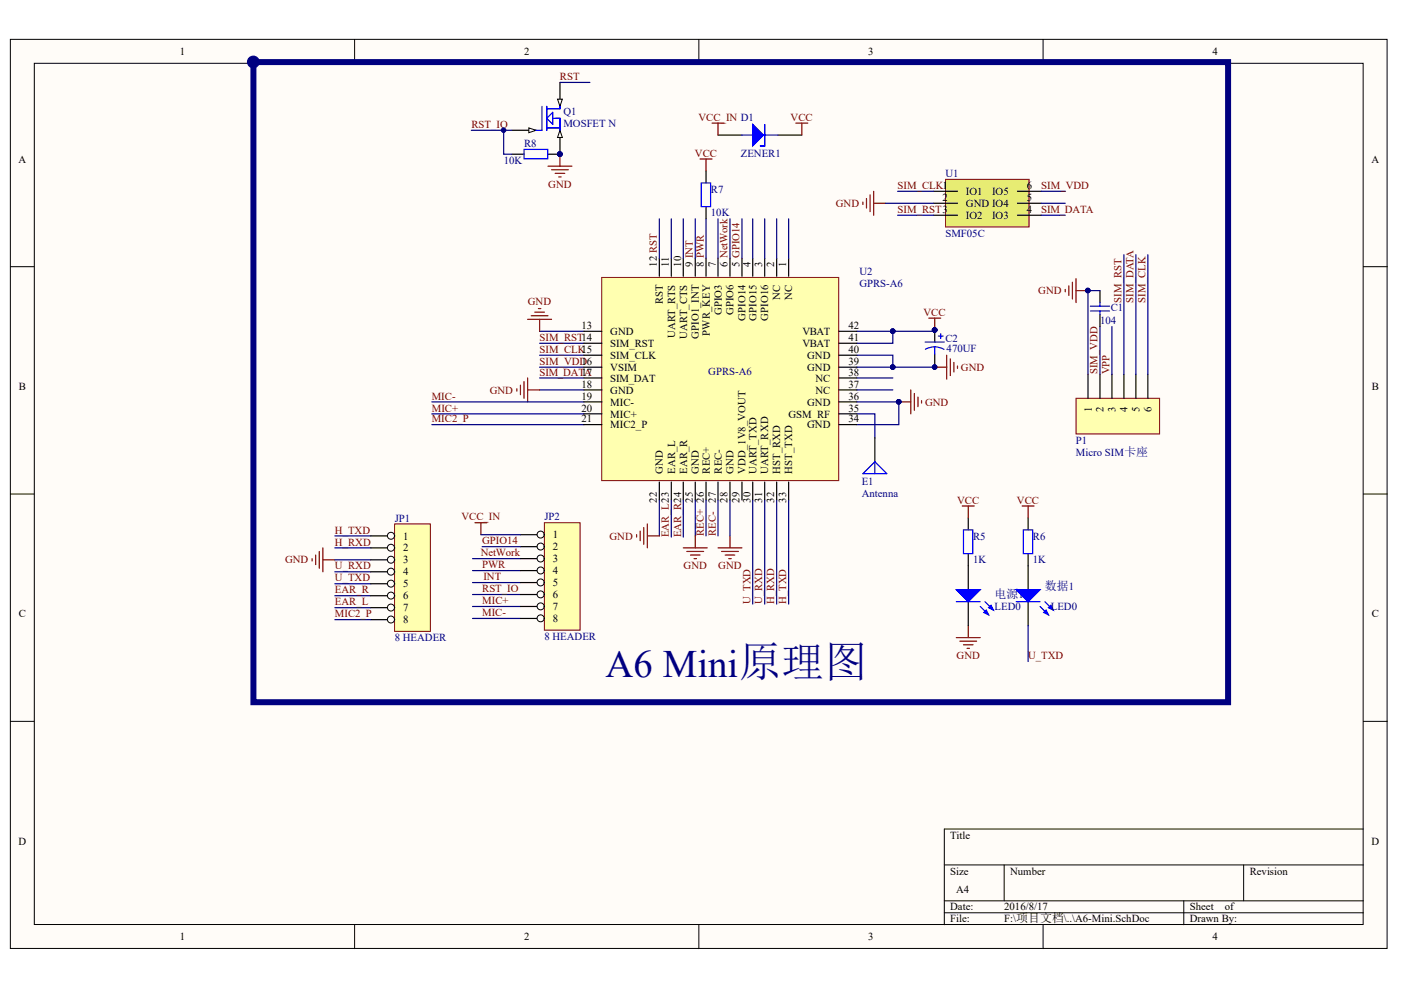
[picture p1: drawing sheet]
<svg xmlns="http://www.w3.org/2000/svg" width="297mm" height="210mm" viewBox="0 0 297 210" stroke-linecap="round" stroke-linejoin="round" font-family="sans-serif">
<defs><g id="words">
<text font-size="8.2" fill="#000080" x="128.4" y="143.6">A6 Mini原理图</text>
<g font-size="2.5" fill="#000080">
<text x="221.5" y="125">数据1</text>
<text x="210.9" y="126.8">电源1</text>
</g>
<g font-size="2.3">
<text x="38.1" y="11.7">1</text>
<text x="111.1" y="11.7">2</text>
<text x="184.1" y="11.7">3</text>
<text x="257.1" y="11.7">4</text>
<text x="3.9" y="34.5">A</text>
<text x="290.8" y="34.5">A</text>
<text x="204.8" y="41.3">IO1</text>
<text x="210.3" y="41.3">IO5</text>
<text x="217.7" y="40.1">6</text>
<text x="199.8" y="42.6">2</text>
<text x="204.8" y="43.9">GND IO4</text>
<text x="204.8" y="46.4">IO2</text>
<text x="210.3" y="46.4">IO3</text>
<text x="217.7" y="45.1">4</text>
<text x="217.7" y="42.6">5</text>
<text x="139.3" y="56.5" transform="rotate(-90 139.3 56.5)">12 RST</text>
<text x="141.8" y="56.5" transform="rotate(-90 141.8 56.5)">11</text>
<text x="144.4" y="56.5" transform="rotate(-90 144.4 56.5)">10</text>
<text x="146.9" y="56.5" transform="rotate(-90 146.9 56.5)">9 INT</text>
<text x="149.2" y="56.5" transform="rotate(-90 149.2 56.5)">8 PWR</text>
<text x="151.7" y="56.5" transform="rotate(-90 151.7 56.5)">7</text>
<text x="154.3" y="56.5" transform="rotate(-90 154.3 56.5)">6 NetWork</text>
<text x="156.8" y="56.5" transform="rotate(-90 156.8 56.5)">5 GPIO14</text>
<text x="159.1" y="56.5" transform="rotate(-90 159.1 56.5)">4</text>
<text x="161.6" y="56.5" transform="rotate(-90 161.6 56.5)">3</text>
<text x="164.2" y="56.5" transform="rotate(-90 164.2 56.5)">2</text>
<text x="166.7" y="56.5" transform="rotate(-90 166.7 56.5)">1</text>
<text x="140.5" y="64.5" transform="rotate(-90 140.5 64.5)">RST</text>
<text x="165.4" y="63.5" transform="rotate(-90 165.4 63.5)">NC</text>
<text x="168" y="63.5" transform="rotate(-90 168 63.5)">NC</text>
<text x="123.3" y="69.7">13</text>
<text x="129.4" y="71">GND</text>
<text x="143.1" y="71.6" transform="rotate(-90 143.1 71.6)">UART_RTS</text>
<text x="145.7" y="71.8" transform="rotate(-90 145.7 71.8)">UART_CTS</text>
<text x="148.2" y="71.8" transform="rotate(-90 148.2 71.8)">GPIO1_INT</text>
<text x="150.5" y="71.2" transform="rotate(-90 150.5 71.2)">PWR_KEY</text>
<text x="153" y="66.8" transform="rotate(-90 153 66.8)">GPIO3</text>
<text x="155.5" y="66.8" transform="rotate(-90 155.5 66.8)">GPIO6</text>
<text x="158.1" y="68" transform="rotate(-90 158.1 68)">GPIO14</text>
<text x="160.4" y="68" transform="rotate(-90 160.4 68)">GPIO15</text>
<text x="162.9" y="68" transform="rotate(-90 162.9 68)">GPIO16</text>
<text x="170.1" y="71">VBAT</text>
<text x="179.9" y="69.7">42</text>
<text x="123.3" y="77.4">16</text>
<text x="129.4" y="73.5">SIM_RST</text>
<text x="129.4" y="76.1">SIM_CLK</text>
<text x="170.1" y="73.5">VBAT</text>
<text x="171.1" y="76.1">GND</text>
<text x="179.9" y="77.4">39</text>
<text x="179.9" y="74.8">40</text>
<text x="179.9" y="72.3">41</text>
<text x="4" y="82.7">B</text>
<text x="123.3" y="82.2">18</text>
<text x="129.4" y="78.6">VSIM</text>
<text x="129.4" y="80.9">SIM_DAT</text>
<text x="129.4" y="83.5">GND</text>
<text x="171.1" y="78.6">GND</text>
<text x="172.9" y="83.5">NC</text>
<text x="172.9" y="80.9">NC</text>
<text x="179.9" y="82.2">37</text>
<text x="179.9" y="79.7">38</text>
<text x="290.9" y="82.7">B</text>
<text x="123.3" y="84.7">19</text>
<text x="123.3" y="87.3">20</text>
<text x="123.3" y="89.5">21</text>
<text x="129.4" y="86">MIC-</text>
<text x="129.4" y="88.5">MIC+</text>
<text x="167.2" y="88.5">GSM_RF</text>
<text x="171.1" y="86">GND</text>
<text x="179.9" y="89.5">34</text>
<text x="179.9" y="87.3">35</text>
<text x="179.9" y="84.7">36</text>
<text x="231.5" y="87.4" transform="rotate(-90 231.5 87.4)">1</text>
<text x="234" y="87.4" transform="rotate(-90 234 87.4)">2</text>
<text x="236.5" y="87.4" transform="rotate(-90 236.5 87.4)">3</text>
<text x="239.1" y="87.4" transform="rotate(-90 239.1 87.4)">4</text>
<text x="241.6" y="87.4" transform="rotate(-90 241.6 87.4)">5</text>
<text x="244.1" y="87.4" transform="rotate(-90 244.1 87.4)">6</text>
<text x="129.4" y="90.8">MIC2_P</text>
<text x="171.1" y="90.8">GND</text>
<text x="140.5" y="100.4" transform="rotate(-90 140.5 100.4)">GND</text>
<text x="143.1" y="100.4" transform="rotate(-90 143.1 100.4)">EAR_L</text>
<text x="145.7" y="100.4" transform="rotate(-90 145.7 100.4)">EAR_R</text>
<text x="148.2" y="100.4" transform="rotate(-90 148.2 100.4)">GND</text>
<text x="150.5" y="100.4" transform="rotate(-90 150.5 100.4)">REC+</text>
<text x="153" y="100.4" transform="rotate(-90 153 100.4)">REC-</text>
<text x="155.5" y="100.4" transform="rotate(-90 155.5 100.4)">GND</text>
<text x="158.1" y="100.4" transform="rotate(-90 158.1 100.4)">VDD_1V8_VOUT</text>
<text x="160.4" y="100.4" transform="rotate(-90 160.4 100.4)">UART_TXD</text>
<text x="162.9" y="100.4" transform="rotate(-90 162.9 100.4)">UART_RXD</text>
<text x="165.4" y="100.4" transform="rotate(-90 165.4 100.4)">HST_RXD</text>
<text x="168" y="100.4" transform="rotate(-90 168 100.4)">HST_TXD</text>
<text x="139.3" y="106.5" transform="rotate(-90 139.3 106.5)">22</text>
<text x="146.9" y="106.5" transform="rotate(-90 146.9 106.5)">25</text>
<text x="151.7" y="106.5" transform="rotate(-90 151.7 106.5)">27</text>
<text x="154.3" y="106.5" transform="rotate(-90 154.3 106.5)">28</text>
<text x="156.8" y="106.5" transform="rotate(-90 156.8 106.5)">29</text>
<text x="159.1" y="106.5" transform="rotate(-90 159.1 106.5)">30</text>
<text x="161.6" y="106.5" transform="rotate(-90 161.6 106.5)">31</text>
<text x="164.2" y="106.5" transform="rotate(-90 164.2 106.5)">32</text>
<text x="166.7" y="106.5" transform="rotate(-90 166.7 106.5)">33</text>
<text x="85.5" y="114.4">1</text>
<text x="85.5" y="116.9">2</text>
<text x="85.5" y="119.5">3</text>
<text x="117.2" y="114.1">1</text>
<text x="117.2" y="116.7">2</text>
<text x="117.2" y="119.2">3</text>
<text x="85.5" y="122">4</text>
<text x="85.5" y="124.5">5</text>
<text x="117.2" y="121.7">4</text>
<text x="117.2" y="124.3">5</text>
<text x="4" y="130.9">C</text>
<text x="85.5" y="127.1">6</text>
<text x="85.5" y="129.6">7</text>
<text x="117.2" y="126.8">6</text>
<text x="117.2" y="129.4">7</text>
<text x="117.2" y="131.9">8</text>
<text x="290.9" y="130.9">C</text>
<text x="85.5" y="132.2">8</text>
<text x="3.9" y="179.1">D</text>
<text x="201.5" y="177.8">Title</text>
<text x="290.8" y="179.1">D</text>
<text x="201.5" y="185.4">Size</text>
<text x="214.2" y="185.4">Number</text>
<text x="265" y="185.4">Revision</text>
<text x="202.7" y="189.2">A4</text>
<text x="201.5" y="193">Date:</text>
<text x="201.5" y="195.6">File:</text>
<text x="212.9" y="193">2016/8/17</text>
<text x="212.9" y="195.6">F:\项目文档\..\A6-Mini.SchDoc</text>
<text x="252.2" y="193">Sheet</text>
<text x="252.2" y="195.6">Drawn By:</text>
<text x="259.7" y="193">of</text>
<text x="38.1" y="199.4">1</text>
<text x="111.1" y="199.4">2</text>
<text x="184.1" y="199.4">3</text>
<text x="257.1" y="199.4">4</text>
</g>
<g font-size="2.3" fill="#800000">
<text x="118.7" y="17">RST</text>
<text x="100" y="27.1">RST_IO</text>
<text x="148.1" y="25.6">VCC_IN D1</text>
<text x="167.6" y="25.6">VCC</text>
<text x="147.3" y="33.2">VCC</text>
<text x="116.3" y="39.8">GND</text>
<text x="190.3" y="40.1">SIM_CLK1</text>
<text x="220.8" y="40.1">SIM_VDD</text>
<text x="177.2" y="43.9">GND</text>
<text x="190.3" y="45.1">SIM_RST3</text>
<text x="220.8" y="45.1">SIM_DATA</text>
<text x="111.9" y="64.7">GND</text>
<text x="220.1" y="62.4">GND</text>
<text x="237.8" y="64.2" transform="rotate(-90 237.8 64.2)">SIM_RST</text>
<text x="240.3" y="64.2" transform="rotate(-90 240.3 64.2)">SIM_DATA</text>
<text x="242.9" y="64.2" transform="rotate(-90 242.9 64.2)">SIM_CLK</text>
<text x="195.8" y="67">VCC</text>
<text x="114.4" y="72.3">SIM_RST14</text>
<text x="114.4" y="74.8">SIM_CLK15</text>
<text x="114.4" y="77.4">SIM_VDD</text>
<text x="103.8" y="83.5">GND</text>
<text x="114.4" y="79.7">SIM_DAT17</text>
<text x="123.9" y="79.7">A</text>
<text x="203.7" y="78.6">GND</text>
<text x="232.7" y="79.4" transform="rotate(-90 232.7 79.4)">SIM_VDD</text>
<text x="235.3" y="79.4" transform="rotate(-90 235.3 79.4)">VPP</text>
<text x="91.5" y="84.7">MIC-</text>
<text x="91.5" y="87.3">MIC+</text>
<text x="91.5" y="89.5">MIC2_P</text>
<text x="196.1" y="86">GND</text>
<text x="202.9" y="106.8">VCC</text>
<text x="215.6" y="106.8">VCC</text>
<text x="71" y="113.1">H_TXD</text>
<text x="97.8" y="110.3">VCC_IN</text>
<text x="141.8" y="113.9" transform="rotate(-90 141.8 113.9)">EAR_L23</text>
<text x="144.4" y="113.9" transform="rotate(-90 144.4 113.9)">EAR_R24</text>
<text x="149.2" y="113.6" transform="rotate(-90 149.2 113.6)">REC+ 26</text>
<text x="151.7" y="113.6" transform="rotate(-90 151.7 113.6)">REC-</text>
<text x="60.5" y="119.5">GND</text>
<text x="71" y="115.7">H_RXD</text>
<text x="102" y="117.9">NetWork</text>
<text x="102.2" y="115.4">GPIO14</text>
<text x="129.2" y="114.4">GND</text>
<text x="71" y="120.7">U_RXD</text>
<text x="71" y="123.3">U_TXD</text>
<text x="71" y="125.8">EAR_R</text>
<text x="102.2" y="120.5">PWR</text>
<text x="102.2" y="125.5">RST_IO</text>
<text x="102.5" y="123">INT</text>
<text x="144.9" y="120.7">GND</text>
<text x="152.3" y="120.7">GND</text>
<text x="71" y="128.3">EAR_L</text>
<text x="71" y="130.9">MIC2_P</text>
<text x="102.2" y="128.1">MIC+</text>
<text x="102.2" y="130.6">MIC-</text>
<text x="159.1" y="128.1" transform="rotate(-90 159.1 128.1)">U_TXD</text>
<text x="161.6" y="128.1" transform="rotate(-90 161.6 128.1)">U_RXD</text>
<text x="164.2" y="128.1" transform="rotate(-90 164.2 128.1)">H_RXD</text>
<text x="166.7" y="128.1" transform="rotate(-90 166.7 128.1)">H_TXD</text>
<text x="202.8" y="139.8">GND</text>
<text x="218" y="139.8">U_TXD</text>
</g>
<g font-size="2.3" fill="#000080">
<text x="119.5" y="24.4">Q1</text>
<text x="119.5" y="26.9">MOSFET N</text>
<text x="106.8" y="34.7">10K</text>
<text x="111.1" y="31.2">R8</text>
<text x="157.1" y="33.2">ZENER1</text>
<text x="150.7" y="40.8">R7</text>
<text x="200.5" y="37.5">U1</text>
<text x="150.7" y="45.9">10K</text>
<text x="200.5" y="50.2">SMF05C</text>
<text x="182.2" y="58.3">U2</text>
<text x="182.2" y="60.9">GPRS-A6</text>
<text x="235.5" y="65.9">C1</text>
<text x="233.2" y="68.7">104</text>
<text x="200.5" y="72.5">C2</text>
<text x="200.7" y="74.5">470UF</text>
<text x="150.2" y="79.4">GPRS-A6</text>
<text x="228.1" y="94.1">P1</text>
<text x="228.1" y="96.6">Micro SIM卡座</text>
<text x="182.7" y="102.7">E1</text>
<text x="182.7" y="105.3">Antenna</text>
<text x="83.7" y="110.6">JP1</text>
<text x="115.4" y="110.3">JP2</text>
<text x="206.3" y="119.5">1K</text>
<text x="206.3" y="114.4">R5</text>
<text x="219" y="119.5">1K</text>
<text x="219" y="114.4">R6</text>
<text x="210.9" y="129.4">LED0</text>
<text x="222.8" y="129.4">LED0</text>
<text x="83.7" y="136">8 HEADER</text>
<text x="115.4" y="135.7">8 HEADER</text>
</g>
</g></defs>
<g fill="#fffcf8" stroke="#000" stroke-width=".21">
<path d="M2.2 8.3h291.9v192.8h-291.9z"/>
<path d="M7.3 13.4h281.7v182.6h-281.7z"/>
</g>
<g fill="none" stroke="#000" stroke-width=".21">
<path d="M75.2 8.3v5.1M148.2 8.3v5.1M221.2 8.3v5.1M2.2 56.5h5.1M289.1 56.5h5M2.2 104.7h5.1M289.1 104.7h5M2.2 152.9h5.1M289.1 152.9h5M289.1 175.8h-88.9v20.3M75.2 196.1v5M148.2 196.1v5"/>
<path d="M200.2 183.4h88.9M200.2 191h88.9M200.2 193.5h88.9M212.9 183.4v7.6M221.2 196.1v5M251 191v5.1M263.7 183.4v7.6"/>
</g>
<g fill="none" stroke="#000080" stroke-width=".25">
<path d="M114.4 72.8h9.4M114.4 70.2h9.4M114.4 75.3h9.4M114.4 77.9h9.4M198.2 70v.2h-8.9M198.2 77.6v.3h-8.9M91.6 90h32.2M91.6 85.2h32.2M91.6 87.7h32.2M114.4 80.1h9.4M114.4 82.7h9.4M181.7 87.7h3.8v5.1"/>
<path d="M181.7 80.1h7.6M181.7 82.7h7.6M71 113.6h7.6M71 116.2h7.6M71 118.7h7.6M100.2 118.4h10.1M139.8 106v7.6M147.4 106v7.6M149.7 106v7.6M152.2 106v7.6M159.6 106v22.1M162.1 106v22.1"/>
<path d="M164.7 106v22.1M167.2 106v22.1M71 121.2h7.6M71 123.8h7.6M71 126.3h7.6M71 128.8h7.6M100.2 126.1h10.1M100.2 128.6h10.1M100.2 123.5h10.1M100.2 121h10.1M100.2 131.1h10.1"/>
</g>
<g fill="none" stroke="#800000" stroke-width=".25">
<path d="M227.4 59.8v3.6M228.1 59.1v5.1M111.9 67.7h5M112.6 66.9h3.6M113.4 66.2h2M114.2 65.4h.5M114.4 67.7v2.5M196.9 67.5h2.5M198.2 67.5v2.5M225.9 61.4v.5M226.6 60.6v2M228.1 61.6h2.6"/>
<path d="M109.6 82.4v.5M110.3 81.7v2M111.1 80.9v3.5M111.9 80.1v5.1M111.9 82.7h2.5M190.6 85.2h2.5M193.1 82.7v5M193.9 83.4v3.6M194.6 84.2v2M195.4 85v.5M66.2 118.4v.6M66.9 117.7v2"/>
<path d="M67.7 116.9v3.6M68.5 116.2v5M68.5 118.7h2.5M100.7 110.8h2.5M102 110.8v2.6M135 113.4v.5M135.7 112.6v2M136.5 111.8v3.6M137.3 111.1v5.1M137.3 113.6h2.5M144.9 116.2h5M145.6 116.9h3.6"/>
<path d="M146.4 117.7h2M147.2 118.4h.5M147.4 113.6v2.6M152.2 116.2h5.1M153 116.9h3.5M153.8 117.7h2M154.5 118.4h.5M154.8 113.6v2.6"/>
</g>
<g fill="#000080" stroke="#000080" stroke-width=".21">
<circle cx="198.2" cy="70" r=".48"/>
<circle cx="189.3" cy="70.2" r=".48"/>
<circle cx="189.3" cy="77.8" r=".48"/>
<circle cx="198.2" cy="77.8" r=".48"/>
<circle cx="190.5" cy="85.2" r=".48"/>
<circle cx="230.6" cy="61.6" r=".49"/>
</g>
<path d="M198.2 70v2.5M198.2 75.1v2.5M185.5 92.8v5.1" fill="none" stroke="#000" stroke-width=".25"/>
<path d="M196.1 72.5h4.1M198.2 73.5l.8 .1 1.1 .5M198.2 73.5l-.8 .1-1.2 .4M198.2 73.5v1.6M198.9 71.3h1.1M199.4 70.8v1M185.5 97.9v2.5M182.9 100.4l2.6-2.5 2.5 2.5z" fill="none" stroke="#00f" stroke-width=".25"/>
<path d="M200.5 38h17.7v10.1h-17.7z" fill="#e7ec73" stroke="#800000" stroke-width=".21"/>
<path d="M197.9 40.6h5.1M197.9 43.1h5.1M197.9 45.6h5.1M215.7 40.6h5.1M215.7 43.1h5.1M215.7 45.6h5.1" fill="none" stroke="#000" stroke-width=".25"/>
<path d="M182.9 42.8v.6M183.7 42.1v2M184.5 41.3v3.6M185.2 40.6v5M185.2 43.1h2.6" fill="none" stroke="#800000" stroke-width=".25"/>
<path d="M187.8 43.1h10.1M190.3 40.6h7.6M190.3 45.6h7.6M220.8 40.6h5.1M220.8 45.6h5.1M220.8 43.1h5.1" fill="none" stroke="#000080" stroke-width=".25"/>
<path d="M228.1 84.4h17.8v7.6h-17.8z" fill="#ffffb0" stroke="#800000" stroke-width=".21"/>
<path d="M230.7 79.4v5M233.2 61.6v2.6M233.2 66.7v2.5M233.2 79.4v5M235.8 79.4v5M238.3 79.4v5M240.8 79.4v5M243.4 79.4v5" fill="none" stroke="#000" stroke-width=".25"/>
<path d="M181.7 75.3h7.6v2.6h-7.6M181.7 70.2h7.6v2.6h-7.6M233.2 61.6h-2.5v17.8M233.2 69.2v10.2M235.8 69.2v10.2M181.7 85.2h8.9v4.8h-8.9M154.8 106v7.6" fill="none" stroke="#000080" stroke-width=".25"/>
<path d="M231.2 65.9h4M231.2 64.9h4M233.2 64.2v.7M233.2 65.9v.8" fill="none" stroke="#00f" stroke-width=".25"/>
<g fill="#000080" stroke="#000080" stroke-width=".21">
<circle cx="230.6" cy="61.6" r=".49"/>
<circle cx="190.5" cy="85.2" r=".48"/>
<circle cx="189.3" cy="77.8" r=".48"/>
<circle cx="189.3" cy="70.2" r=".48"/>
</g>
<path d="M127.6 58.8h50.2v43.1h-50.2z" fill="#ffffb0" stroke="#800000" stroke-width=".21"/>
<g fill="none" stroke="#000" stroke-width=".25">
<path d="M139.8 54.8v3.8M142.3 54.8v3.8M144.9 54.8v3.8M147.4 54.8v3.8M149.7 54.8v3.8M152.2 54.8v3.8M154.8 54.8v3.8M157.3 54.8v3.8M159.6 54.8v3.8M162.1 54.8v3.8M164.7 54.8v3.8M167.2 54.8v3.8"/>
<path d="M123.8 70.2h3.8M123.8 72.8h3.8M123.8 75.3h3.8M123.8 77.9h3.8M177.9 70.2h3.8M177.9 72.8h3.8M177.9 75.3h3.8M177.9 77.9h3.8M123.8 80.1h3.8M123.8 82.7h3.8M123.8 85.2h3.8M123.8 87.7h3.8"/>
<path d="M123.8 90h3.8M177.9 80.1h3.8M177.9 82.7h3.8M177.9 85.2h3.8M177.9 87.7h3.8M177.9 90h3.8M139.8 102.2v3.8M142.3 102.2v3.8M144.9 102.2v3.8M147.4 102.2v3.8M149.7 102.2v3.8M152.2 102.2v3.8"/>
<path d="M154.8 102.2v3.8M157.3 102.2v3.8M159.6 102.2v3.8M162.1 102.2v3.8M164.7 102.2v3.8M167.2 102.2v3.8M205.3 109.8v2.6M205.3 117.4v7.6M218 109.8v2.6M218 117.4v7.6M205.3 127.6v5M218 127.6v5"/>
</g>
<path d="M204 107.3h2.6M205.3 107.3v2.5M216.7 107.3h2.6M218 107.3v2.5M202.8 135.2h5M203.5 135.9h3.6M204.3 136.7h2M205 137.5h.5M205.3 132.6v2.6" fill="none" stroke="#800000" stroke-width=".25"/>
<g fill="#00f" stroke="#00f" stroke-width=".25">
<path d="M202.8 125h5l-2.5 2.6z"/>
<path d="M208.6 129.9l.5-.5 .5 1z"/>
<path d="M209.6 128.8l.5-.5 .5 1.1z"/>
<path d="M215.4 125h5.1l-2.5 2.6z"/>
<path d="M221.3 129.9l.5-.5 .5 1z"/>
<path d="M222.3 128.8l.5-.5 .5 1.1z"/>
</g>
<path d="M204.3 112.4h2v5h-2zM217 112.4h1.9v5h-1.9zM202.8 127.6h5M207.8 128.6l1.8 1.8M208.8 127.6l1.8 1.8M215.4 127.6h5.1M220.5 128.6l1.8 1.8M221.5 127.6l1.8 1.8" fill="none" stroke="#00f" stroke-width=".25"/>
<g fill="none" stroke="#000080" stroke-width=".25">
<path d="M139.8 46.4v8.4M142.3 46.4v8.4M144.9 46.4v8.4M147.4 46.4v8.4M149.7 46.4v8.4M152.2 46.4v8.4M154.8 46.4v8.4M157.3 46.4v8.4M159.6 46.4v8.4M162.1 46.4v8.4M164.7 46.4v8.4M167.2 46.4v8.4"/>
<path d="M238.3 54v25.4M240.8 54v25.4M243.4 54v25.4M218 132.6v7.7"/>
</g>
<path d="M83.7 111.1h7.6v22.8h-7.6z" fill="#ffffb0" stroke="#800000" stroke-width=".21"/>
<path d="M78.6 113.6h5.1" fill="none" stroke="#000" stroke-width=".25"/>
<circle cx="82.9" cy="113.6" r=".74" fill="#fffcf8" stroke="#000" stroke-width=".21"/>
<path d="M78.6 116.2h5.1" fill="none" stroke="#000" stroke-width=".25"/>
<circle cx="82.9" cy="116.1" r=".74" fill="#fffcf8" stroke="#000" stroke-width=".21"/>
<path d="M78.6 118.7h5.1" fill="none" stroke="#000" stroke-width=".25"/>
<circle cx="82.9" cy="118.7" r=".74" fill="#fffcf8" stroke="#000" stroke-width=".21"/>
<path d="M78.6 121.2h5.1" fill="none" stroke="#000" stroke-width=".25"/>
<circle cx="82.9" cy="121.2" r=".74" fill="#fffcf8" stroke="#000" stroke-width=".21"/>
<path d="M78.6 123.8h5.1" fill="none" stroke="#000" stroke-width=".25"/>
<circle cx="82.9" cy="123.7" r=".74" fill="#fffcf8" stroke="#000" stroke-width=".21"/>
<path d="M78.6 126.3h5.1" fill="none" stroke="#000" stroke-width=".25"/>
<circle cx="82.9" cy="126.3" r=".74" fill="#fffcf8" stroke="#000" stroke-width=".21"/>
<path d="M78.6 128.8h5.1" fill="none" stroke="#000" stroke-width=".25"/>
<circle cx="82.9" cy="128.8" r=".74" fill="#fffcf8" stroke="#000" stroke-width=".21"/>
<path d="M78.6 131.4h5.1" fill="none" stroke="#000" stroke-width=".25"/>
<circle cx="82.9" cy="131.4" r=".74" fill="#fffcf8" stroke="#000" stroke-width=".21"/>
<path d="M142.3 106v7.9M144.9 106v7.9M71 131.4h7.6" fill="none" stroke="#000080" stroke-width=".25"/>
<path d="M108.6 27.6h5" fill="none" stroke="#000" stroke-width=".25"/>
<path d="M112.1 27.1l1.5 .5-1.5 .5z" fill="#fffcf8" stroke="#000" stroke-width=".21"/>
<path d="M118.7 17.5v5.1" fill="none" stroke="#000" stroke-width=".25"/>
<path d="M118.2 21h1l-.5 1.6z" fill="#fffcf8" stroke="#000" stroke-width=".21"/>
<path d="M118.7 27.6v5.1" fill="none" stroke="#000" stroke-width=".25"/>
<path d="M118.7 27.6l.5 1.5h-1z" fill="#fffcf8" stroke="#000" stroke-width=".21"/>
<circle cx="118.7" cy="32.7" r=".48" fill="#000080" stroke="#000080" stroke-width=".21"/>
<path d="M114.9 22.6v5h-1.3M115.9 22.6v5M115.9 27.1h2.8M115.9 25.1l1.3-1.3v2.6zM117.2 25.1h1.5v2.5M118.7 22.6v.5h-2.8" fill="none" stroke="#00f" stroke-width=".25"/>
<path d="M115.4 110.8h7.6v22.8h-7.6z" fill="#ffffb0" stroke="#800000" stroke-width=".21"/>
<path d="M110.3 113.4h5.1" fill="none" stroke="#000" stroke-width=".25"/>
<circle cx="114.6" cy="113.3" r=".74" fill="#fffcf8" stroke="#000" stroke-width=".21"/>
<path d="M110.3 115.9h5.1" fill="none" stroke="#000" stroke-width=".25"/>
<circle cx="114.6" cy="115.9" r=".74" fill="#fffcf8" stroke="#000" stroke-width=".21"/>
<path d="M110.3 118.4h5.1" fill="none" stroke="#000" stroke-width=".25"/>
<circle cx="114.6" cy="118.4" r=".74" fill="#fffcf8" stroke="#000" stroke-width=".21"/>
<path d="M110.3 121h5.1" fill="none" stroke="#000" stroke-width=".25"/>
<circle cx="114.6" cy="121" r=".74" fill="#fffcf8" stroke="#000" stroke-width=".21"/>
<path d="M110.3 123.5h5.1" fill="none" stroke="#000" stroke-width=".25"/>
<circle cx="114.6" cy="123.5" r=".74" fill="#fffcf8" stroke="#000" stroke-width=".21"/>
<path d="M110.3 126.1h5.1" fill="none" stroke="#000" stroke-width=".25"/>
<circle cx="114.6" cy="126" r=".74" fill="#fffcf8" stroke="#000" stroke-width=".21"/>
<path d="M110.3 128.6h5.1" fill="none" stroke="#000" stroke-width=".25"/>
<circle cx="114.6" cy="128.6" r=".74" fill="#fffcf8" stroke="#000" stroke-width=".21"/>
<path d="M110.3 131.1h5.1" fill="none" stroke="#000" stroke-width=".25"/>
<circle cx="114.6" cy="131.1" r=".74" fill="#fffcf8" stroke="#000" stroke-width=".21"/>
<path d="M118.7 17.5h6.4M99.9 27.6h8.7M106.8 27.6v5.1h1.8M102 113.4h8.3M102.2 115.9h8.1" fill="none" stroke="#000080" stroke-width=".25"/>
<g fill="none" stroke="#800000" stroke-width=".25">
<path d="M116.2 35.2h5.1M116.9 36h3.6M117.7 36.8h2M118.5 37.5h.5M118.7 32.7v2.5M148.4 33.7h2.6M149.7 33.7v2.5M151 26.1h2.5M152.2 26.1v2.5M168.7 26.1h2.6M170 26.1v2.5M198.2 77.9h2.5"/>
<path d="M200.7 75.3v5.1M201.5 76.1v3.5M202.2 76.8v2.1M203 77.6v.5"/>
</g>
<g fill="#000080" stroke="#000080" stroke-width=".21">
<circle cx="118.7" cy="32.7" r=".48"/>
<circle cx="198.2" cy="77.8" r=".48"/>
<circle cx="106.8" cy="27.6" r=".48"/>
<circle cx="53.7" cy="13.1" r="1.24"/>
</g>
<path d="M108.6 32.7h2.5M116.2 32.7h2.5M149.7 36.2v2.6M152.2 28.6h5.1M164.9 28.6h5.1M149.7 43.9v2.5" fill="none" stroke="#000" stroke-width=".25"/>
<path d="M111.1 31.7h5v2h-5zM148.7 38.8h2v5h-2zM157.3 28.6h7.6" fill="none" stroke="#00f" stroke-width=".25"/>
<g fill="#00f" stroke="#00f" stroke-width=".25">
<path d="M159.6 26.4l2.3 2.2-2.3 2.3z"/>
<path d="M162.1 26.4v4.5h-1h1z" fill-rule="evenodd"/>
</g>
<path d="M53.2 13.2h207.2v135.7h-206.7v-135.7" fill="none" stroke="#000080" stroke-width="1.3"/>
<use href="#words"/>
</svg>
